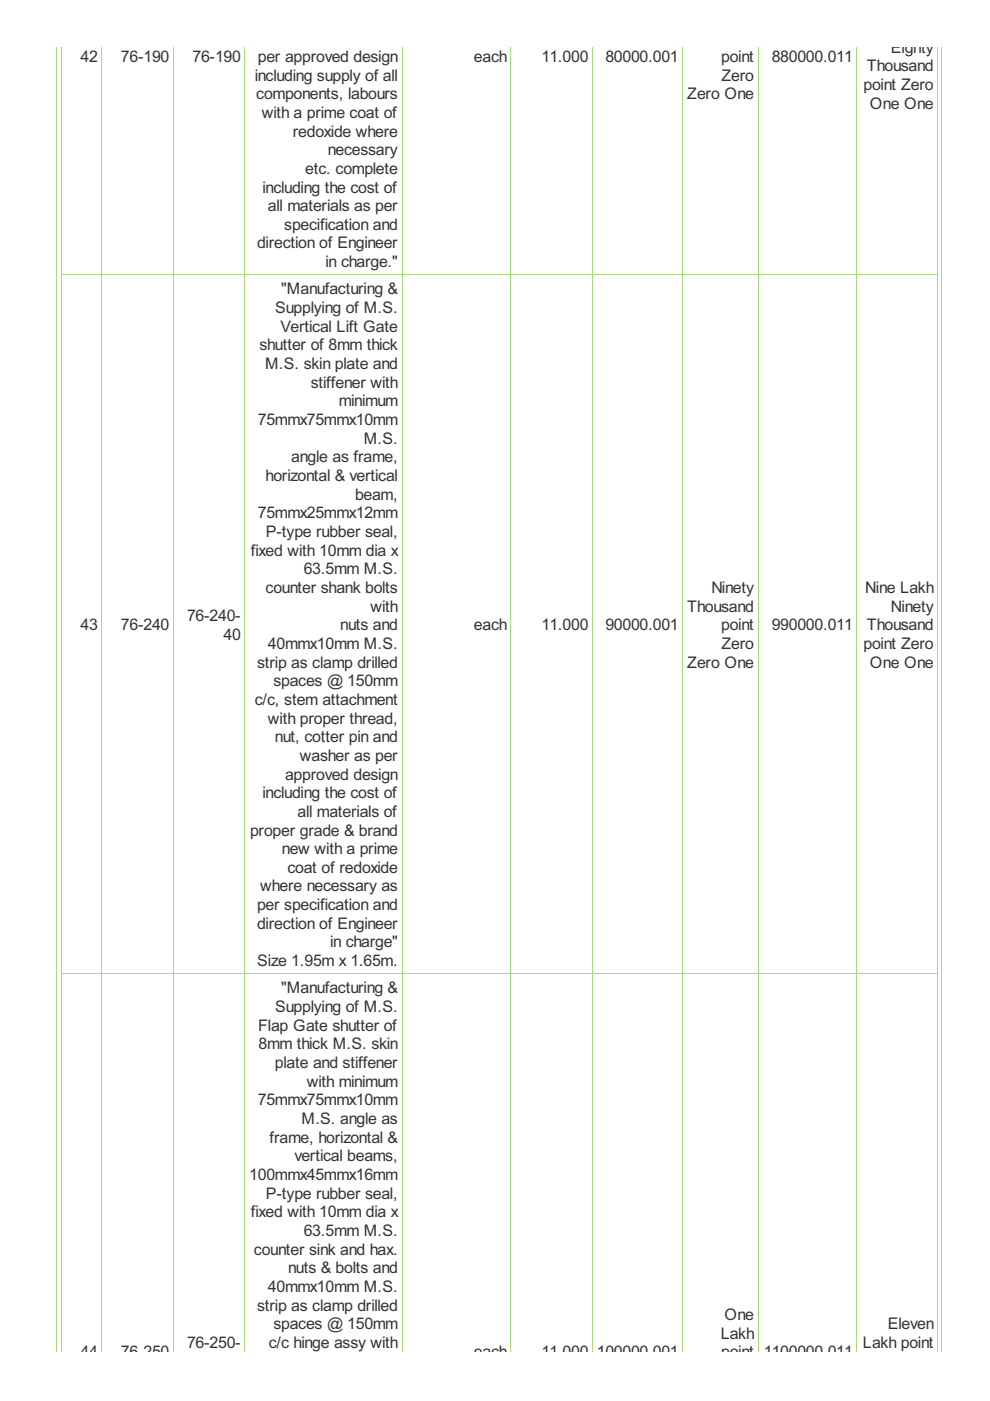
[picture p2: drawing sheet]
<svg xmlns="http://www.w3.org/2000/svg" width="210mm" height="297mm" viewBox="0 0 210 297" stroke-linecap="round" stroke-linejoin="round" font-family="sans-serif">
<defs><g id="words">
<g font-size="3.8" fill="#333">
<text x="188.9" y="11.1">Eighty</text>
<text x="17.1" y="13.1">42</text>
<text x="25.7" y="13.1">76-190</text>
<text x="40.8" y="13.1">76-190</text>
<text x="54" y="17.1">including supply of all</text>
<text x="54.7" y="13.1">per approved design</text>
<text x="100.5" y="13.1">each</text>
<text x="114.8" y="13.1">11.000</text>
<text x="128.4" y="13.1">80000.001</text>
<text x="152.9" y="13.1">point</text>
<text x="153" y="17.1">Zero</text>
<text x="163.6" y="13.1">880000.011</text>
<text x="183.8" y="15.1">Thousand</text>
<text x="54.3" y="21">components, labours</text>
<text x="145.7" y="21">Zero One</text>
<text x="183.1" y="19.1">point Zero</text>
<text x="184.5" y="23">One One</text>
<text x="55.5" y="25">with a prime coat of</text>
<text x="62.1" y="28.9">redoxide where</text>
<text x="69.5" y="32.9">necessary</text>
<text x="55.7" y="40.8">including the cost of</text>
<text x="64.7" y="36.9">etc. complete</text>
<text x="56.8" y="44.8">all materials as per</text>
<text x="54.5" y="52.7">direction of Engineer</text>
<text x="60.3" y="48.7">specification and</text>
<text x="69" y="56.6">in charge.&quot;</text>
<text x="59.6" y="62.4">&quot;Manufacturing &amp;</text>
<text x="58.3" y="66.4">Supplying of M.S.</text>
<text x="59.5" y="70.3">Vertical Lift Gate</text>
<text x="55" y="74.3">shutter of 8mm thick</text>
<text x="56.2" y="78.2">M.S. skin plate and</text>
<text x="65.9" y="82.2">stiffener with</text>
<text x="71.8" y="86.1">minimum</text>
<text x="54.7" y="90.1">75mmx75mmx10mm</text>
<text x="77.1" y="94.1">M.S.</text>
<text x="56.3" y="102">horizontal &amp; vertical</text>
<text x="61.8" y="98">angle as frame,</text>
<text x="75.3" y="105.9">beam,</text>
<text x="54.7" y="109.9">75mmx25mmx12mm</text>
<text x="56.4" y="113.8">P-type rubber seal,</text>
<text x="53.2" y="117.8">fixed with 10mm dia x</text>
<text x="56.3" y="125.7">counter shank bolts</text>
<text x="64.4" y="121.8">63.5mm M.S.</text>
<text x="150.8" y="125.7">Ninety</text>
<text x="183.5" y="125.7">Nine Lakh</text>
<text x="39.7" y="131.6">76-240-</text>
<text x="78.6" y="129.7">with</text>
<text x="145.7" y="129.7">Thousand</text>
<text x="188.9" y="129.7">Ninety</text>
<text x="17.1" y="133.6">43</text>
<text x="25.7" y="133.6">76-240</text>
<text x="47.4" y="135.6">40</text>
<text x="56.8" y="137.6">40mmx10mm M.S.</text>
<text x="72.1" y="133.6">nuts and</text>
<text x="100.5" y="133.6">each</text>
<text x="114.8" y="133.6">11.000</text>
<text x="128.4" y="133.6">90000.001</text>
<text x="152.9" y="133.6">point</text>
<text x="153" y="137.6">Zero</text>
<text x="163.6" y="133.6">990000.011</text>
<text x="183.1" y="137.6">point Zero</text>
<text x="183.8" y="133.6">Thousand</text>
<text x="54.5" y="141.5">strip as clamp drilled</text>
<text x="145.7" y="141.5">Zero One</text>
<text x="184.5" y="141.5">One One</text>
<text x="54" y="149.5">c/c, stem attachment</text>
<text x="58" y="145.5">spaces @ 150mm</text>
<text x="56.8" y="153.4">with proper thread,</text>
<text x="58.3" y="157.4">nut, cotter pin and</text>
<text x="63.6" y="161.3">washer as per</text>
<text x="60.4" y="165.3">approved design</text>
<text x="55.7" y="169.2">including the cost of</text>
<text x="63.1" y="173.2">all materials of</text>
<text x="53" y="177.1">proper grade &amp; brand</text>
<text x="59.8" y="181.1">new with a prime</text>
<text x="60.9" y="185.1">coat of redoxide</text>
<text x="55.2" y="189">where necessary as</text>
<text x="54.5" y="193">per specification and</text>
<text x="54.5" y="196.9">direction of Engineer</text>
<text x="70" y="200.9">in charge&quot;</text>
<text x="54.6" y="204.8">Size 1.95m x 1.65m.</text>
<text x="58.3" y="214.6">Supplying of M.S.</text>
<text x="59.6" y="210.6">&quot;Manufacturing &amp;</text>
<text x="54.7" y="218.5">Flap Gate shutter of</text>
<text x="54.8" y="222.5">8mm thick M.S. skin</text>
<text x="58.3" y="226.4">plate and stiffener</text>
<text x="65" y="230.4">with minimum</text>
<text x="54.7" y="234.3">75mmx75mmx10mm</text>
<text x="64" y="238.3">M.S. angle as</text>
<text x="57.1" y="242.3">frame, horizontal &amp;</text>
<text x="52.9" y="250.2">100mmx45mmx16mm</text>
<text x="62.4" y="246.2">vertical beams,</text>
<text x="56.4" y="254.1">P-type rubber seal,</text>
<text x="53.2" y="258.1">fixed with 10mm dia x</text>
<text x="64.4" y="262">63.5mm M.S.</text>
<text x="53.8" y="266">counter sink and hax.</text>
<text x="61.1" y="270">nuts &amp; bolts and</text>
<text x="56.8" y="273.9">40mmx10mm M.S.</text>
<text x="54.5" y="277.9">strip as clamp drilled</text>
<text x="58" y="281.8">spaces @ 150mm</text>
<text x="153.6" y="279.8">One</text>
<text x="188.2" y="281.8">Eleven</text>
<text x="17.1" y="287.8">44</text>
<text x="25.7" y="287.8">76-250</text>
<text x="39.7" y="285.8">76-250-</text>
<text x="57" y="285.8">c/c hinge assy with</text>
<text x="100.5" y="287.8">each</text>
<text x="114.8" y="287.8">11.000</text>
<text x="126.5" y="287.8">100000.001</text>
<text x="152.8" y="283.8">Lakh</text>
<text x="152.9" y="287.8">point 1100000.011</text>
<text x="183" y="285.8">Lakh point</text>
</g>
</g></defs>
<g fill="none" stroke="#a8da7f" stroke-width=".21">
<path d="M12.1 9.9v276.8M13 9.9v276.8M21.6 9.9v276.8M36.8 9.9v276.8M51.9 9.9v276.8M85.2 9.9v276.8M108.3 9.9v276.8M125.6 9.9v276.8M144.8 9.9v276.8M160.7 9.9v276.8M181.7 9.9v276.8M198.8 9.9v276.8"/>
<path d="M199.6 9.9v276.8M13 58.2h185.9M13 206.4h185.9"/>
</g>
<use href="#words"/>
</svg>
